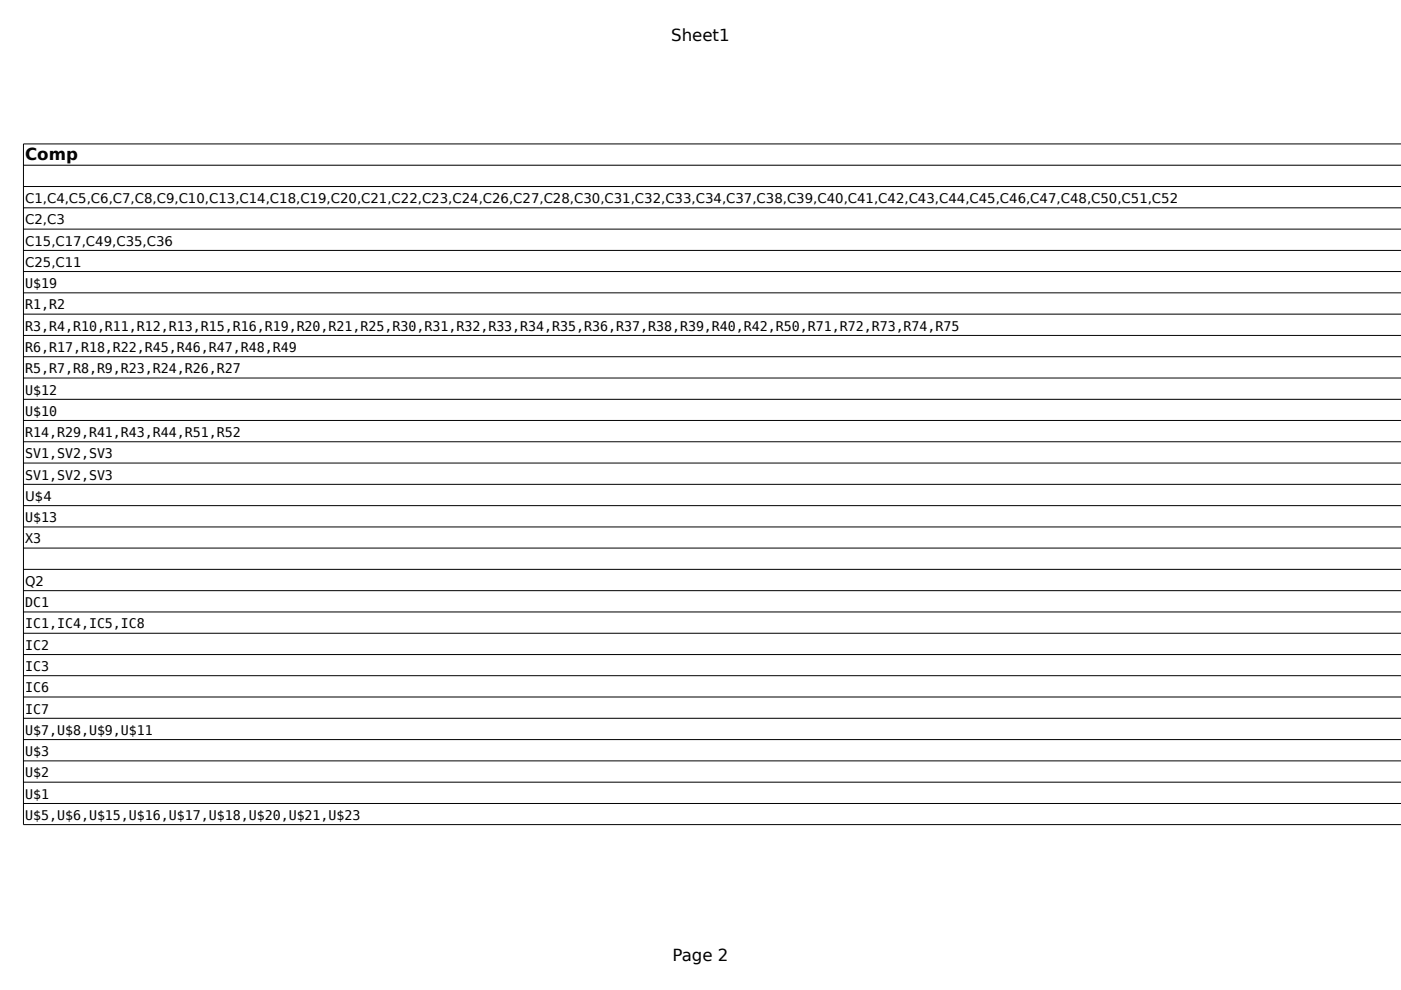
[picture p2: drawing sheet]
<svg xmlns="http://www.w3.org/2000/svg" width="297mm" height="210mm" viewBox="0 0 297 210" stroke-linecap="round" stroke-linejoin="round" font-family="sans-serif">
<defs><g id="words">
<g font-size="3.5">
<text x="142.3" y="8.7">Sheet1</text>
<text x="5.3" y="33.9">Comp</text>
<text x="142.6" y="203.7">Page 2</text>
</g>
<g font-size="2.8">
<text x="5.3" y="43">C1,C4,C5,C6,C7,C8,C9,C10,C13,C14,C18,C19,C20,C21,C22,C23,C24,C26,C27,C28,C30,C31,C32,C33,C34,C37,C38,C39,C40,C41,C42,C43,C44,C45,C46,C47,C48,C50,C51,C52</text>
<text x="5.3" y="47.6">C2,C3</text>
<text x="5.3" y="52.1">C15,C17,C49,C35,C36</text>
<text x="5.3" y="56.6">C25,C11</text>
<text x="5.3" y="61.1">U$19</text>
<text x="5.3" y="65.6">R1,R2</text>
<text x="5.3" y="70.1">R3,R4,R10,R11,R12,R13,R15,R16,R19,R20,R21,R25,R30,R31,R32,R33,R34,R35,R36,R37,R38,R39,R40,R42,R50,R71,R72,R73,R74,R75</text>
<text x="5.3" y="74.6">R6,R17,R18,R22,R45,R46,R47,R48,R49</text>
<text x="5.3" y="79.1">R5,R7,R8,R9,R23,R24,R26,R27</text>
<text x="5.3" y="83.6">U$12</text>
<text x="5.3" y="88.2">U$10</text>
<text x="5.3" y="92.7">R14,R29,R41,R43,R44,R51,R52</text>
<text x="5.3" y="97.2">SV1,SV2,SV3</text>
<text x="5.3" y="101.7">SV1,SV2,SV3</text>
<text x="5.3" y="106.2">U$4</text>
<text x="5.3" y="110.7">U$13</text>
<text x="5.3" y="115.2">X3</text>
<text x="5.3" y="124.2">Q2</text>
<text x="5.3" y="128.7">DC1</text>
<text x="5.3" y="133.2">IC1,IC4,IC5,IC8</text>
<text x="5.3" y="137.8">IC2</text>
<text x="5.3" y="142.3">IC3</text>
<text x="5.3" y="146.8">IC6</text>
<text x="5.3" y="151.3">IC7</text>
<text x="5.3" y="155.8">U$7,U$8,U$9,U$11</text>
<text x="5.3" y="160.3">U$3</text>
<text x="5.3" y="164.8">U$2</text>
<text x="5.3" y="169.3">U$1</text>
<text x="5.3" y="173.8">U$5,U$6,U$15,U$16,U$17,U$18,U$20,U$21,U$23</text>
</g>
</g></defs>
<g fill="none" stroke="#000" stroke-width=".21">
<path d="M5 35h292.1M5 39.5h292.1M297.1 30.5h-292.1v144.3h292.1M5 44.1h292.1M5 48.6h292.1M5 53.1h292.1M5 57.6h292.1M5 62.1h292.1M5 66.6h292.1M5 71.1h292.1M5 75.6h292.1M5 80.2h292.1"/>
<path d="M5 84.7h292.1M5 89.1h292.1M5 93.7h292.1M5 98.2h292.1M5 102.7h292.1M5 107.2h292.1M5 111.7h292.1M5 116.2h292.1M5 120.7h292.1M5 125.2h292.1M5 129.8h292.1M5 134.3h292.1"/>
<path d="M5 138.8h292.1M5 143.3h292.1M5 147.8h292.1M5 152.3h292.1M5 156.8h292.1M5 161.3h292.1M5 165.8h292.1M5 170.4h292.1"/>
</g>
<use href="#words"/>
</svg>
